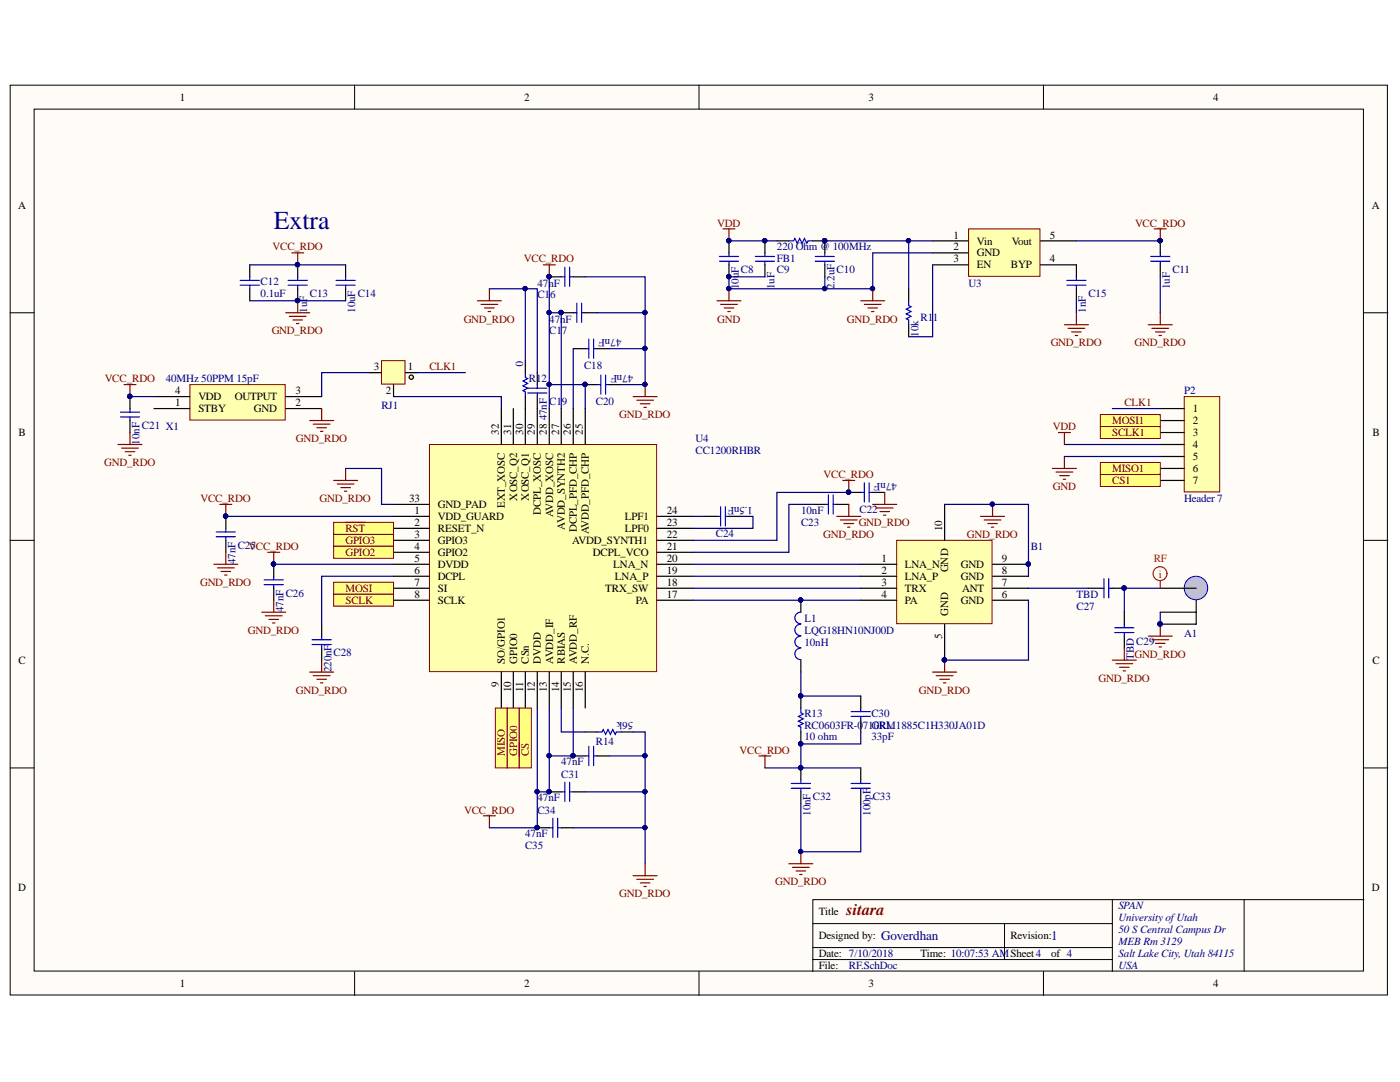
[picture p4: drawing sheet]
<svg xmlns="http://www.w3.org/2000/svg" width="279mm" height="216mm" viewBox="0 0 279 216" stroke-linecap="round" stroke-linejoin="round" font-family="sans-serif">
<defs><g id="words">
<text font-size="5.2" fill="#000080" x="54.6" y="45.8">Extra</text>
<text font-size="3.2" fill="#800000" x="168.9" y="182.7">sitara</text>
<g font-size="2.6" fill="#000080">
<text x="175.9" y="187.6">Goverdhan</text>
<text x="209.8" y="187.6">1</text>
</g>
<g font-size="2.2">
<text x="35.9" y="20.1">1</text>
<text x="104.6" y="20.1">2</text>
<text x="173.3" y="20.1">3</text>
<text x="242.1" y="20.1">4</text>
<text x="3.6" y="41.6">A</text>
<text x="273.8" y="41.6">A</text>
<text x="190.3" y="47.6">1</text>
<text x="209.5" y="47.6">5</text>
<text x="190.3" y="50">2</text>
<text x="190.3" y="52.3">3</text>
<text x="195" y="48.8">Vin</text>
<text x="195" y="51.2">GND</text>
<text x="195" y="53.5">EN</text>
<text x="201.7" y="53.5">BYP</text>
<text x="201.9" y="48.8">Vout</text>
<text x="209.5" y="52.3">4</text>
<text x="74.6" y="73.9">3</text>
<text x="81.4" y="73.9">1</text>
<text x="34.9" y="81.1">1</text>
<text x="34.9" y="78.6">4</text>
<text x="39.6" y="82.3">STBY</text>
<text x="39.6" y="79.8">VDD</text>
<text x="46.9" y="79.8">OUTPUT</text>
<text x="50.7" y="82.3">GND</text>
<text x="59" y="81.1">2</text>
<text x="59" y="78.6">3</text>
<text x="77" y="78.6">2</text>
<text x="238" y="82.3">1</text>
<text x="3.7" y="87">B</text>
<text x="99.6" y="86.8" transform="rotate(-90 99.6 86.8)">32</text>
<text x="102" y="86.8" transform="rotate(-90 102 86.8)">31</text>
<text x="104.4" y="86.8" transform="rotate(-90 104.4 86.8)">30</text>
<text x="106.7" y="86.8" transform="rotate(-90 106.7 86.8)">29</text>
<text x="109.1" y="86.8" transform="rotate(-90 109.1 86.8)">28</text>
<text x="111.6" y="86.8" transform="rotate(-90 111.6 86.8)">27</text>
<text x="113.9" y="86.8" transform="rotate(-90 113.9 86.8)">26</text>
<text x="116.3" y="86.8" transform="rotate(-90 116.3 86.8)">25</text>
<text x="238" y="84.7">2</text>
<text x="238" y="87">3</text>
<text x="238" y="89.4">4</text>
<text x="273.9" y="87">B</text>
<text x="238" y="91.8">5</text>
<text x="238" y="94.2">6</text>
<text x="81.6" y="100.2">33</text>
<text x="87.4" y="101.4">GND_PAD</text>
<text x="100.7" y="101.4" transform="rotate(-90 100.7 101.4)">EXT_XOSC</text>
<text x="103.2" y="99.9" transform="rotate(-90 103.2 99.9)">XOSC_Q2</text>
<text x="105.6" y="99.9" transform="rotate(-90 105.6 99.9)">XOSC_Q1</text>
<text x="238" y="96.6">7</text>
<text x="82.7" y="102.6">1</text>
<text x="82.7" y="104.9">2</text>
<text x="82.7" y="107.3">3</text>
<text x="87.4" y="103.8">VDD_GUARD</text>
<text x="87.4" y="106.1">RESET_N</text>
<text x="107.9" y="102.7" transform="rotate(-90 107.9 102.7)">DCPL_XOSC</text>
<text x="110.4" y="103.2" transform="rotate(-90 110.4 103.2)">AVDD_XOSC</text>
<text x="112.8" y="105.7" transform="rotate(-90 112.8 105.7)">AVDD_SYNTH2</text>
<text x="115.1" y="106.2" transform="rotate(-90 115.1 106.2)">DCPL_PFD_CHP</text>
<text x="117.5" y="106.6" transform="rotate(-90 117.5 106.6)">AVDD_PFD_CHP</text>
<text x="124.7" y="106.1">LPF0</text>
<text x="124.7" y="103.8">LPF1</text>
<text x="133.1" y="107.3">22</text>
<text x="133.1" y="104.9">23</text>
<text x="133.1" y="102.6">24</text>
<text x="188" y="105.9" transform="rotate(-90 188 105.9)">10</text>
<text x="82.7" y="109.8">4</text>
<text x="82.7" y="112.1">5</text>
<text x="87.4" y="108.6">GPIO3</text>
<text x="87.4" y="110.9">GPIO2</text>
<text x="87.4" y="113.3">DVDD</text>
<text x="114.2" y="108.6">AVDD_SYNTH1</text>
<text x="118.3" y="110.9">DCPL_VCO</text>
<text x="122.4" y="113.3">LNA_N</text>
<text x="133.1" y="112.1">20</text>
<text x="133.1" y="109.8">21</text>
<text x="175.9" y="112.1">1</text>
<text x="180.6" y="113.3">LNA_N</text>
<text x="191.8" y="113.3">GND</text>
<text x="200" y="112.1">9</text>
<text x="82.7" y="114.5">6</text>
<text x="82.7" y="116.9">7</text>
<text x="82.7" y="119.3">8</text>
<text x="87.4" y="115.7">DCPL</text>
<text x="87.4" y="118.1">SI</text>
<text x="120.8" y="118.1">TRX_SW</text>
<text x="122.7" y="115.7">LNA_P</text>
<text x="133.1" y="119.3">17</text>
<text x="133.1" y="116.9">18</text>
<text x="133.1" y="114.5">19</text>
<text x="175.9" y="114.5">2</text>
<text x="175.9" y="116.9">3</text>
<text x="175.9" y="119.3">4</text>
<text x="180.6" y="115.7">LNA_P</text>
<text x="180.6" y="118.1">TRX</text>
<text x="189.2" y="114.2" transform="rotate(-90 189.2 114.2)">GND</text>
<text x="191.8" y="115.7">GND</text>
<text x="192" y="118.1">ANT</text>
<text x="200" y="119.3">6</text>
<text x="200" y="116.9">7</text>
<text x="200" y="114.5">8</text>
<text x="87.4" y="120.5">SCLK</text>
<text x="126.9" y="120.5">PA</text>
<text x="180.6" y="120.5">PA</text>
<text x="189.2" y="122.9" transform="rotate(-90 189.2 122.9)">GND</text>
<text x="191.8" y="120.5">GND</text>
<text x="188" y="127.5" transform="rotate(-90 188 127.5)">5</text>
<text x="3.7" y="132.4">C</text>
<text x="99.6" y="137.1" transform="rotate(-90 99.6 137.1)">9</text>
<text x="100.7" y="132.4" transform="rotate(-90 100.7 132.4)">SO/GPIO1</text>
<text x="103.2" y="132.4" transform="rotate(-90 103.2 132.4)">GPIO0</text>
<text x="105.6" y="132.4" transform="rotate(-90 105.6 132.4)">CSn</text>
<text x="107.9" y="132.4" transform="rotate(-90 107.9 132.4)">DVDD</text>
<text x="110.4" y="132.4" transform="rotate(-90 110.4 132.4)">AVDD_IF</text>
<text x="112.8" y="132.4" transform="rotate(-90 112.8 132.4)">RBIAS</text>
<text x="115.1" y="132.4" transform="rotate(-90 115.1 132.4)">AVDD_RF</text>
<text x="117.5" y="132.4" transform="rotate(-90 117.5 132.4)">N.C.</text>
<text x="273.9" y="132.4">C</text>
<text x="102" y="138.2" transform="rotate(-90 102 138.2)">10</text>
<text x="104.4" y="138.1" transform="rotate(-90 104.4 138.1)">11</text>
<text x="106.7" y="138.2" transform="rotate(-90 106.7 138.2)">12</text>
<text x="109.1" y="138.2" transform="rotate(-90 109.1 138.2)">13</text>
<text x="111.6" y="138.2" transform="rotate(-90 111.6 138.2)">14</text>
<text x="113.9" y="138.2" transform="rotate(-90 113.9 138.2)">15</text>
<text x="116.3" y="138.2" transform="rotate(-90 116.3 138.2)">16</text>
<text x="3.6" y="177.8">D</text>
<text x="273.8" y="177.8">D</text>
<text x="163.4" y="182.7">Title</text>
<text x="163.4" y="187.4">Designed by:</text>
<text x="163.4" y="191">Date: 7/10/2018</text>
<text x="183.7" y="191">Time: 10:07:53 AMSheet4</text>
<text x="201.7" y="187.4">Revision:</text>
<text x="209.8" y="191">of 4</text>
<text x="35.9" y="196.9">1</text>
<text x="104.6" y="196.9">2</text>
<text x="163.4" y="193.4">File:</text>
<text x="173.3" y="196.9">3</text>
<text x="242.1" y="196.9">4</text>
</g>
<g font-size="2.2" fill="#800000">
<text x="143.1" y="45.2">VDD</text>
<text x="226.5" y="45.2">VCC_RDO</text>
<text x="54.4" y="50">VCC_RDO</text>
<text x="104.5" y="52.3">VCC_RDO</text>
<text x="92.5" y="64.4">GND_RDO</text>
<text x="143.1" y="64.4">GND</text>
<text x="169" y="64.4">GND_RDO</text>
<text x="54.2" y="66.7">GND_RDO</text>
<text x="209.7" y="69.1">GND_RDO</text>
<text x="226.4" y="69.1">GND_RDO</text>
<text x="20.9" y="76.3">VCC_RDO</text>
<text x="85.7" y="73.9">CLK1</text>
<text x="123.6" y="83.5">GND_RDO</text>
<text x="224.4" y="81.1">CLK1</text>
<text x="59" y="88.2">GND_RDO</text>
<text x="210.1" y="85.8">VDD</text>
<text x="222" y="84.7">MOSI1</text>
<text x="222" y="87">SCLK1</text>
<text x="20.8" y="93">GND_RDO</text>
<text x="164.4" y="95.4">VCC_RDO</text>
<text x="222" y="94.2">MISO1</text>
<text x="40" y="100.2">VCC_RDO</text>
<text x="63.8" y="100.2">GND_RDO</text>
<text x="210.1" y="97.8">GND</text>
<text x="222" y="96.6">CS1</text>
<text x="68.9" y="106.1">RST</text>
<text x="164.3" y="107.3">GND_RDO</text>
<text x="171.4" y="104.9">GND_RDO</text>
<text x="192.9" y="107.3">GND_RDO</text>
<text x="49.6" y="109.8">V</text>
<text x="68.9" y="108.6">GPIO3</text>
<text x="68.9" y="110.9">GPIO2</text>
<text x="39.9" y="116.9">GND_RDO</text>
<text x="68.9" y="118.1">MOSI</text>
<text x="68.9" y="120.5">SCLK</text>
<text x="49.5" y="126.5">GND_RDO</text>
<text x="226.4" y="131.2">GND_RDO</text>
<text x="219.2" y="136.1">GND_RDO</text>
<text x="59" y="138.4">GND_RDO</text>
<text x="183.4" y="138.4">GND_RDO</text>
<text x="100.7" y="150.9" transform="rotate(-90 100.7 150.9)">MISO</text>
<text x="103.2" y="150.9" transform="rotate(-90 103.2 150.9)">GPIO0</text>
<text x="105.6" y="150.9" transform="rotate(-90 105.6 150.9)">CS</text>
<text x="147.6" y="150.4">VCC_RDO</text>
<text x="92.6" y="162.4">VCC_RDO</text>
<text x="123.6" y="179">GND_RDO</text>
<text x="154.7" y="176.7">GND_RDO</text>
</g>
<g font-size="2.2" fill="#000080">
<text x="155" y="50">220 Ohm @ 100MHz</text>
<text x="155" y="52.3">FB1</text>
<text x="52" y="56.9">C12</text>
<text x="52" y="59.3">0.1uF</text>
<text x="61.8" y="59.3">C13</text>
<text x="71.4" y="59.3">C14</text>
<text x="107.3" y="57.2">47nF</text>
<text x="107.3" y="59.5">C16</text>
<text x="147.4" y="57.6" transform="rotate(-90 147.4 57.6)">10uF</text>
<text x="147.9" y="54.5">C8</text>
<text x="154.5" y="57.6" transform="rotate(-90 154.5 57.6)">1uF</text>
<text x="155" y="54.5">C9</text>
<text x="166.6" y="57.6" transform="rotate(-90 166.6 57.6)">2.2uF</text>
<text x="167" y="54.5">C10</text>
<text x="193.3" y="57.2">U3</text>
<text x="217.2" y="59.3">C15</text>
<text x="233.5" y="57.6" transform="rotate(-90 233.5 57.6)">1uF</text>
<text x="234" y="54.5">C11</text>
<text x="61.3" y="62.4" transform="rotate(-90 61.3 62.4)">1uF</text>
<text x="70.9" y="62.4" transform="rotate(-90 70.9 62.4)">10uF</text>
<text x="109.6" y="64.4">47nF</text>
<text x="183.7" y="64.1">R1</text>
<text x="186.2" y="64.1">1</text>
<text x="216.7" y="62.4" transform="rotate(-90 216.7 62.4)">1nF</text>
<text x="102.9" y="72" transform="rotate(90 102.9 72)">0</text>
<text x="109.6" y="66.7">C17</text>
<text x="124" y="67.7" transform="rotate(-180 124 67.7)">47nF</text>
<text x="183.3" y="67.1" transform="rotate(-90 183.3 67.1)">10k</text>
<text x="33.1" y="76.3">40MHz 50PPM 15pF</text>
<text x="105.6" y="76.3">R12</text>
<text x="116.6" y="73.7">C18</text>
<text x="126.4" y="74.8" transform="rotate(-180 126.4 74.8)">47nF</text>
<text x="76.1" y="81.5">RJ1</text>
<text x="109.1" y="83.9" transform="rotate(-90 109.1 83.9)">47nF</text>
<text x="109.6" y="80.8">C19</text>
<text x="118.9" y="80.8">C20</text>
<text x="236.3" y="78.6">P2</text>
<text x="27.8" y="88.7" transform="rotate(-90 27.8 88.7)">10nF</text>
<text x="28.3" y="85.6">C21 X1</text>
<text x="138.8" y="88.2">U4</text>
<text x="138.8" y="90.7">CC1200RHBR</text>
<text x="150.2" y="101.1" transform="rotate(-180 150.2 101.1)">1.5nF</text>
<text x="179" y="96.3" transform="rotate(-180 179 96.3)">47nF</text>
<text x="236.3" y="100.2">Header 7</text>
<text x="142.9" y="107.1">C24</text>
<text x="159.9" y="102.6">10nF</text>
<text x="159.9" y="104.9">C23</text>
<text x="171.5" y="102.3">C22</text>
<text x="47" y="112.6" transform="rotate(-90 47 112.6)">47nF</text>
<text x="47.5" y="109.5">C25CC_RDO</text>
<text x="205.7" y="109.8">B1</text>
<text x="57" y="119.1">C26</text>
<text x="214.8" y="119.3">TBD</text>
<text x="56.6" y="122.2" transform="rotate(-90 56.6 122.2)">47nF</text>
<text x="160.5" y="124.1">L1</text>
<text x="214.8" y="121.7">C27</text>
<text x="66.6" y="131">C28</text>
<text x="160.5" y="128.9">10nH</text>
<text x="160.5" y="126.5">LQG18HN10NJ00D</text>
<text x="226.3" y="131.8" transform="rotate(-90 226.3 131.8)">TBD</text>
<text x="226.8" y="128.6">C29</text>
<text x="236.3" y="127.2">A1</text>
<text x="66.1" y="134.1" transform="rotate(-90 66.1 134.1)">220nF</text>
<text x="160.5" y="143">R13</text>
<text x="173.9" y="143">C30</text>
<text x="118.9" y="148.7">R14</text>
<text x="126.4" y="144.1" transform="rotate(-180 126.4 144.1)">56k</text>
<text x="160.5" y="147.7">10 ohm</text>
<text x="160.5" y="145.4">RC0603FR-0710RL</text>
<text x="173.9" y="147.7">33pF</text>
<text x="173.9" y="145.4">GRM1885C1H330JA01D</text>
<text x="112" y="152.7">47nF</text>
<text x="112" y="155.2">C31</text>
<text x="107.3" y="159.9">47nF</text>
<text x="162.2" y="159.7">C32</text>
<text x="174.2" y="159.7">C33</text>
<text x="104.8" y="167.1">47nF</text>
<text x="107.3" y="162.4">C34</text>
<text x="161.7" y="162.8" transform="rotate(-90 161.7 162.8)">10nF</text>
<text x="173.7" y="162.8" transform="rotate(-90 173.7 162.8)">100pF</text>
<text x="104.8" y="169.5">C35</text>
<text x="223.2" y="181.5">SPAN</text>
<text x="223.2" y="183.8">University ofUtah</text>
<text x="223.2" y="186.2">50 S Central Campus Dr</text>
<text x="223.2" y="188.6">MEB Rm 3129</text>
<text x="223.2" y="191">Salt Lake City, Utah 84115</text>
<text x="169.4" y="193.4">RF.SchDoc</text>
<text x="223.2" y="193.4">USA</text>
</g>
<g font-size="2.2" fill="#f00">
<text x="230.2" y="112.1">RF</text>
<text x="231.3" y="115.3">i</text>
</g>
</g></defs>
<g fill="#fffcf8" stroke="#000" stroke-width=".2">
<path d="M2 17h274.9v181.5h-274.9z"/>
<path d="M6.8 21.8h265.3v172h-265.3z"/>
</g>
<g fill="none" stroke="#000" stroke-width=".2">
<path d="M70.8 17v4.8M139.5 17v4.8M208.2 17v4.8M2 62.4h4.8M272.2 62.4h4.8M2 107.8h4.8M272.2 107.8h4.8M2 153.2h4.8M272.2 153.2h4.8M222 179.5v14.4M248.3 179.5h-86.1v14.4M272.2 179.5h-23.9v14.4"/>
<path d="M70.8 193.9v4.7M139.5 193.9v4.7M162.2 184.3h59.8M162.2 191.5h59.8M162.2 189.1h59.8M200.5 184.3v7.2M208.2 193.9v4.7"/>
</g>
<path d="M85.7 88.7h45.3v45.3h-45.3z" fill="#ffffb0" stroke="#800000" stroke-width=".2"/>
<g fill="none" stroke="#000" stroke-width=".24">
<path d="M109.6 55.2h2.4M114.4 55.2h2.4M112 62.4h2.4M114.4 69.6h2.4M116.8 76.7h2.4M116.8 62.4h2.4M119.2 69.6h2.4M121.6 76.7h2.4M100.1 81.5v7.2M102.4 81.5v7.2M104.8 81.5v7.2M107.2 81.5v7.2"/>
<path d="M109.6 81.5v7.2M112 81.5v7.2M114.4 81.5v7.2M116.8 81.5v7.2M169.4 98.3h2.4M174.2 98.3h2.4M45.1 103v2.4M45.1 107.8v2.4M54.6 112.6v2.4M54.6 117.4v2.4M78.5 100.6h7.2M78.5 103h7.2"/>
<path d="M78.5 105.4h7.2M78.5 107.8h7.2M78.5 110.2h7.2M78.5 112.6h7.2M78.5 115h7.2M78.5 117.4h7.2M78.5 119.8h7.2M131.1 103h7.2M131.1 105.4h7.2M131.1 107.8h7.2M131.1 110.2h7.2M131.1 112.6h7.2"/>
<path d="M131.1 115h7.2M131.1 117.4h7.2M131.1 119.8h7.2M140.7 103h2.4M145.5 103h2.4M162.2 100.6h2.4M167 100.6h2.4M64.2 124.5v2.4M64.2 129.3v2.4M100.1 134.1v7.2M102.4 134.1v7.2M104.8 134.1v7.2"/>
<path d="M107.2 134.1v7.2M109.6 134.1v7.2M112 134.1v7.2M114.4 134.1v7.2M116.8 134.1v7.2M109.6 158h2.4M114.4 158h2.4M114.4 150.8h2.4M116.8 146.1h2.4M119.2 150.8h2.4M124 146.1h2.4M107.2 165.2h2.4"/>
<path d="M112 165.2h2.4"/>
</g>
<g fill="none" stroke="#800000" stroke-width=".24">
<path d="M108.4 52.8h2.4M109.6 52.8v2.4M230.4 45.7h2.4M231.6 45.7v2.4M126.4 79.1h4.7M127.1 79.9h3.3M128.7 76.7v2.4M66.6 95.9h4.8M67.3 96.6h3.3M68 97.3h1.9M68.7 98h.5M69 93.5v2.4"/>
<path d="M127.8 80.6h1.9M128.5 81.3h.5M168.2 95.9h2.4M169.4 95.9v2.4M176.6 98.3v2.3M42.7 112.6h4.8M43.4 113.3h3.3M43.9 100.6h2.4M44.1 114h1.9M44.8 114.7h.5M45.1 100.6v2.4M45.1 110.2v2.4"/>
<path d="M53.4 110.2h2.4M54.6 110.2v2.4M54.6 119.8v2.4M167 103h4.8M167.7 103.8h3.4M168.4 104.5h1.9M169.2 105.2h.4M169.4 100.6v2.4M174.2 100.6h4.8M174.9 101.4h3.3M175.6 102.1h1.9M176.3 102.8h.5"/>
<path d="M52.2 122.2h4.8M53 122.9h3.3M53.7 123.6h1.9M54.4 124.3h.5M61.8 134.1h4.8M62.5 134.8h3.4M63.2 135.5h1.9M64 136.3h.4M64.2 131.7v2.4M96.5 162.8h2.4M97.7 162.8v2.4"/>
</g>
<g fill="#000080" stroke="#000080" stroke-width=".2">
<circle cx="231.5" cy="48" r=".43"/>
<circle cx="45" cy="103" r=".43"/>
<circle cx="54.6" cy="112.5" r=".43"/>
<circle cx="107.2" cy="165.1" r=".43"/>
<circle cx="109.6" cy="158" r=".43"/>
<circle cx="114.4" cy="150.8" r=".43"/>
<circle cx="169.3" cy="98.2" r=".43"/>
<circle cx="116.7" cy="76.7" r=".43"/>
<circle cx="112" cy="62.4" r=".43"/>
<circle cx="109.6" cy="55.2" r=".43"/>
<circle cx="128.7" cy="76.7" r=".43"/>
</g>
<g fill="none" stroke="#00f" stroke-width=".24">
<path d="M112 55.2h.7M112.7 53.3v3.8M113.7 53.3v3.8M113.7 55.2h.7M114.4 62.4h.7M115.1 60.5v3.8M116.1 60.5v3.8M116.1 62.4h.7M116.8 69.6h.7M117.5 67.7v3.8M118.5 67.7v3.8M118.5 69.6h.7"/>
<path d="M119.2 76.7h.7M119.9 74.8v3.9M120.9 74.8v3.9M120.9 76.7h.7M165.3 98.7v3.9M166.3 98.7v3.9M171.8 98.3h.7M172.5 96.3v3.9M173.5 96.3v3.9M173.5 98.3h.7M43.2 106.1h3.8M43.2 107.1h3.8"/>
<path d="M45.1 105.4v.7M45.1 107.1v.7M52.7 115.7h3.8M52.7 116.7h3.8M54.6 115v.7M54.6 116.7v.7M143.1 103h.7M143.8 101.1v3.8M144.8 101.1v3.8M144.8 103h.7M164.6 100.6h.7M166.3 100.6h.7"/>
<path d="M62.3 127.7h3.8M62.3 128.6h3.8M64.2 126.9v.8M64.2 128.6v.7M112 158h.7M112.7 156.1v3.8M113.7 156.1v3.8M113.7 158h.7M116.8 150.8h.7M117.5 148.9v3.8M118.5 148.9v3.8M118.5 150.8h.7"/>
<path d="M119.2 146.1h.9l.3-.5 .5 .9 .4-.9 .5 .9 .5-.9 .5 .9 .2-.4h1M109.6 165.2h.7M110.3 163.3v3.8M111.3 163.3v3.8M111.3 165.2h.7"/>
</g>
<circle cx="238.7" cy="117.3" r="2.34" fill="#c0c0c0" stroke="#00f" stroke-width=".2"/>
<g fill="none" stroke="#000" stroke-width=".24">
<path d="M69 52.8v2.4M69 57.6v2.4M145.5 48.1v2.4M145.5 52.8v2.4M152.7 48.1v2.4M152.7 52.8v2.4M155 48.1h2.4M162.2 48.1h2.4v2.4M164.6 52.8v2.4M181.3 57.6v2.4M214.8 52.8v2.4M214.8 57.6v2.4"/>
<path d="M231.6 48.1v2.4M231.6 52.8v2.4M104.8 72v2.4M104.8 79.1v2.4M107.2 74.4v2.3M107.2 79.1v2.4M181.3 64.8v2.4M231.6 117.4h7.1M238.7 119.8v4.7h-7.1M231.6 122.2h7.1"/>
</g>
<g fill="#000080" stroke="#000080" stroke-width=".2">
<circle cx="231.5" cy="124.5" r=".43"/>
<circle cx="145.4" cy="48" r=".43"/>
<circle cx="59.4" cy="52.8" r=".43"/>
<circle cx="59.4" cy="60" r=".43"/>
<circle cx="174.1" cy="57.6" r=".43"/>
<circle cx="145.4" cy="57.6" r=".43"/>
<circle cx="145.4" cy="55.2" r=".43"/>
<circle cx="152.6" cy="48" r=".43"/>
<circle cx="164.6" cy="48" r=".43"/>
<circle cx="231.5" cy="48" r=".43"/>
</g>
<g fill="none" stroke="#800000" stroke-width=".24">
<path d="M58.2 50.5h2.4M59.4 50.5v2.3M97.7 57.6v2.4M144.3 45.7h2.4M145.5 45.7v2.4M145.5 57.6v2.4M174.2 57.6v2.4M57 62.4h4.8M57.7 63.1h3.4M58.5 63.8h1.9M59.2 64.6h.5M59.4 60v2.4"/>
<path d="M95.3 60h4.8M96 60.7h3.3M96.7 61.4h1.9M97.4 62.2h.5M143.1 60h4.8M143.8 60.7h3.4M144.5 61.4h1.9M145.2 62.2h.5M171.8 60h4.8M172.5 60.7h3.3M173.2 61.4h1.9M173.9 62.2h.5"/>
<path d="M212.4 64.8h4.8M213.1 65.5h3.4M213.9 66.2h1.9M214.6 66.9h.5M214.8 62.4v2.4M229.2 64.8h4.7M229.9 65.5h3.3M230.6 66.2h1.9M231.3 66.9h.5M231.6 62.4v2.4M229.2 126.9h4.7M229.9 127.7h3.3"/>
<path d="M230.6 128.4h1.9M231.3 129.1h.5M231.6 124.5v2.4"/>
</g>
<g fill="none" stroke="#00f" stroke-width=".24">
<path d="M67.1 56h3.8M67.1 56.9h3.8M69 55.2v.8M69 56.9v.7M143.6 51.2h3.8M143.6 52.1h3.8M145.5 50.5v.7M145.5 52.1v.7M150.7 51.2h3.9M150.7 52.1h3.9M152.7 50.5v.7M152.7 52.1v.7"/>
<path d="M157.4 48.1h1l.2-.5 .5 .9 .5-.9 .5 .9 .4-.9 .5 .9 .3-.4h.9M162.7 51.2h3.8M162.7 52.1h3.8M164.6 50.5v.7M164.6 52.1v.7M212.9 56h3.8M212.9 56.9h3.8M214.8 55.2v.8M214.8 56.9v.7M229.6 51.2h3.9M229.6 52.1h3.9M231.6 50.5v.7"/>
<path d="M231.6 52.1v.7M104.8 74.4v.9l.5 .3-.9 .4 .9 .5-.9 .5 .9 .5-.9 .4 .4 .3v.9M105.3 77.5h3.8M105.3 78.4h3.8M107.2 76.7v.8M107.2 78.4v.7M181.3 60v1l.5 .2-.9 .5 .9 .5-.9 .4 .9 .5-.9 .5 .4 .2v1"/>
</g>
<path d="M193.3 45.7h14.3v9.4h-14.3z" fill="#ffffb0" stroke="#800000" stroke-width=".2"/>
<path d="M186.1 48.1h7.2M186.1 50.5h7.2M186.1 52.8h7.2M207.6 48.1h7.2M207.6 52.8h7.2" fill="none" stroke="#000" stroke-width=".24"/>
<path d="M179 107.8h19v16.7h-19z" fill="#ffffb0" stroke="#800000" stroke-width=".2"/>
<path d="M171.8 112.6h7.2M171.8 115h7.2M171.8 117.4h7.2M171.8 119.8h7.2M188.5 100.6v7.2M198.1 112.6h7.2M198.1 115h7.2M198.1 117.4h7.2M198.1 119.8h7.2M217.2 117.4h2.4M222 117.4h2.4M188.5 124.5v7.2" fill="none" stroke="#000" stroke-width=".24"/>
<g fill="#000080" stroke="#000080" stroke-width=".2">
<circle cx="188.5" cy="131.7" r=".43"/>
<circle cx="205.2" cy="112.5" r=".43"/>
<circle cx="224.3" cy="117.3" r=".43"/>
<circle cx="198" cy="100.6" r=".43"/>
</g>
<path d="M219.6 117.4h.7M220.3 115.5v3.8M221.3 115.5v3.8M221.3 117.4h.7" fill="none" stroke="#00f" stroke-width=".24"/>
<path d="M195.7 103h4.8M196.4 103.8h3.4M197.1 104.5h1.9M197.8 105.2h.5M198.1 100.6v2.4M186.1 134.1h4.8M186.8 134.8h3.4M187.6 135.5h1.9M188.3 136.3h.5M188.5 131.7v2.4" fill="none" stroke="#800000" stroke-width=".24"/>
<path d="M37.9 76.7h19v7.1h-19z" fill="#ffffb0" stroke="#800000" stroke-width=".2"/>
<g fill="none" stroke="#000" stroke-width=".24">
<path d="M49.8 52.8v2.4M49.8 57.6v2.4M59.4 52.8v2.4M59.4 57.6v2.4M25.9 79.1v2.4M30.7 79.1h7.2M57 79.1h7.2M25.9 83.9v2.4M30.7 81.5h7.2M57 81.5h7.2M159.8 119.8v2.4M159.8 131.7v2.4"/>
<path d="M159.8 138.9v2.4M171.8 138.9v2.4M224.4 122.2v2.3M224.4 126.9v2.4M159.8 146.1v2.3M159.8 153.2v2.4M159.8 158v2.4M171.8 143.7v2.4M171.8 153.2v2.4M171.8 158v2.4"/>
</g>
<g fill="none" stroke="#800000" stroke-width=".24">
<path d="M24.7 76.7h2.4M25.9 76.7v2.4M23.5 88.7h4.8M24.3 89.4h3.3M25 90.1h1.9M25.7 90.8h.5M25.9 86.3v2.4M61.8 83.9h4.8M62.5 84.6h3.4M63.2 85.4h1.9M64 86.1h.4M64.2 81.5v2.4"/>
<path d="M222 131.7h4.8M222.7 132.4h3.4M223.4 133.2h1.9M224.1 133.9h.5M224.4 129.3v2.4M151.5 150.8h2.4M152.7 150.8v2.4M126.4 174.7h4.7M127.1 175.5h3.3M127.8 176.2h1.9M128.5 176.9h.5M128.7 172.3v2.4"/>
<path d="M157.4 172.3h4.8M158.2 173.1h3.3M158.9 173.8h1.9M159.6 174.5h.5M159.8 170v2.3"/>
</g>
<g fill="#000080" stroke="#000080" stroke-width=".2">
<circle cx="25.9" cy="79.1" r=".43"/>
<circle cx="159.8" cy="119.7" r=".43"/>
<circle cx="159.8" cy="148.4" r=".43"/>
<circle cx="159.8" cy="138.8" r=".43"/>
<circle cx="159.8" cy="169.9" r=".43"/>
<circle cx="159.8" cy="153.2" r=".43"/>
<circle cx="59.4" cy="60" r=".43"/>
<circle cx="59.4" cy="52.8" r=".43"/>
</g>
<g fill="none" stroke="#00f" stroke-width=".24">
<path d="M47.9 56h3.9M47.9 56.9h3.9M49.8 55.2v.8M49.8 56.9v.7M57.5 56h3.8M57.5 56.9h3.8M59.4 55.2v.8M59.4 56.9v.7M24 82.2h3.9M24 83.2h3.9M25.9 81.5v.7M25.9 83.2v.7"/>
<path d="M159.8 129.3a1.15 1.15 0 0 0-1.2 1.2 1.15 1.15 0 0 0 1.2 1.1M159.8 126.9a1.15 1.15 0 0 0-1.2 1.2 1.15 1.15 0 0 0 1.2 1.1M159.8 124.5a1.15 1.15 0 0 0-1.2 1.2 1.15 1.15 0 0 0 1.2 1.1M159.8 122.2a1.15 1.15 0 0 0-1.2 1.1 1.15 1.15 0 0 0 1.2 1.2M222.5 125.3h3.8M222.5 126.2h3.8M224.4 124.5v.8M224.4 126.2v.7M157.9 156.3h3.8M157.9 157.3h3.8M159.8 141.3v.9l.5 .3-.9 .5 .9 .4-.9 .5 .9 .5-.9 .5 .4 .2v1M159.8 155.6v.7"/>
<path d="M159.8 157.3v.7M169.9 142h3.8M169.9 143h3.8M169.9 156.3h3.8M169.9 157.3h3.8M171.8 141.3v.7M171.8 143v.7M171.8 155.6v.7M171.8 157.3v.7"/>
</g>
<g fill="none" stroke="#f00" stroke-width=".24">
<path d="M231.6 115.9v1.5"/>
<circle cx="231.5" cy="114.5" r="1.39"/>
</g>
<path d="M76.1 72h4.7v4.7h-4.7z" fill="#ffffb0" stroke="#800000" stroke-width=".2"/>
<path d="M73.8 74.4h2.3M78.5 76.7v2.4M80.9 74.4h2.4" fill="none" stroke="#000" stroke-width=".24"/>
<circle cx="82.1" cy="75.3" r=".43" fill="#ffff80" stroke="#000" stroke-width=".24"/>
<path d="M236.3 79.1h7.1v19.1h-7.1z" fill="#ffffb0" stroke="#800000" stroke-width=".2"/>
<path d="M231.6 81.5h4.7M231.6 83.9h4.7M231.6 86.3h4.7M231.6 88.7h4.7M231.6 91.1h4.7M231.6 93.5h4.7M231.6 95.9h4.7" fill="none" stroke="#000" stroke-width=".24"/>
<path d="M219.6 94.7h12v2.4h-12z" fill-rule="evenodd" fill="#ffff80" stroke="#800000" stroke-width=".2"/>
<path d="M222 94.7h3.7" fill="none" stroke="#800000" stroke-width=".24"/>
<g fill="#ffff80" stroke="#800000" stroke-width=".2">
<path d="M219.6 92.3h12v2.4h-12z" fill-rule="evenodd"/>
<path d="M219.6 82.7h12v2.4h-12z" fill-rule="evenodd"/>
<path d="M219.6 85.1h12v2.4h-12z" fill-rule="evenodd"/>
</g>
<path d="M210 93.5h4.8M210.8 94.2h3.3M211.2 86.3h2.4M211.5 94.9h1.9M212.2 95.6h.5M212.4 86.3v2.4M212.4 91.1v2.4" fill="none" stroke="#800000" stroke-width=".24"/>
<g fill="#ffff80" stroke="#800000" stroke-width=".2">
<path d="M66.6 106.6h11.9v2.4h-11.9z" fill-rule="evenodd"/>
<path d="M66.6 109h11.9v2.4h-11.9z" fill-rule="evenodd"/>
<path d="M98.9 141.3h2.4v11.9h-2.4z" fill-rule="evenodd"/>
<path d="M101.3 141.3h2.3v11.9h-2.3z" fill-rule="evenodd"/>
<path d="M103.6 141.3h2.4v11.9h-2.4z" fill-rule="evenodd"/>
</g>
<path d="M103.6 148.2v2.6" fill="none" stroke="#800000" stroke-width=".24"/>
<path d="M66.6 104.2h11.9v2.4h-11.9z" fill-rule="evenodd" fill="#ffff80" stroke="#800000" stroke-width=".2"/>
<path d="M69 104.2h3.9" fill="none" stroke="#800000" stroke-width=".24"/>
<g fill="none" stroke="#000080" stroke-width=".24">
<path d="M49.8 52.8h19.2M97.7 57.6h9.5v16.8M104.8 57.6v14.4M109.6 55.2v26.3M116.8 55.2h11.9v7.2M145.5 48.1h9.5M152.7 55.2h-7.2v2.4h19.1M164.6 48.1h21.5M181.3 48.1v9.5M186.1 50.5h-11.9v7.1h-9.6v-2.4M186.1 52.8v14.4h-4.8M214.8 48.1h16.8"/>
<path d="M231.6 55.2v7.2M25.9 79.1h4.8M49.8 60h19.2M73.8 74.4h-9.6v4.7M78.5 79.1h21.6v2.4M83.3 74.4h9.6M109.6 76.7h7.2v4.8M109.6 62.4h2.4v19.1M114.4 69.6v11.9M119.2 62.4h9.5v7.2M121.6 69.6h7.1v7.1h-4.7M214.8 60v2.4"/>
<path d="M69 93.5h7.1v7.1h2.4M169.4 98.3h-14.4v9.5h-16.7M212.4 91.1h19.2M212.4 88.7h19.2M222 81.5h9.6M45.1 103h33.4M54.6 112.6h23.9M78.5 115h-14.3v9.5M138.3 119.8h33.5M138.3 103h2.4M138.3 112.6h33.5M138.3 117.4h33.5"/>
<path d="M138.3 115h33.5M147.9 103h2.4v2.4h-12M162.2 100.6h-4.8v9.6h-19.1M188.5 100.6h16.8v14.4M205.3 119.8v11.9h-16.8M205.3 117.4h11.9M231.6 117.4h-7.2v4.8M159.8 134.1v4.8h12M231.6 122.2v2.3M107.2 141.3v23.9h-9.5M109.6 141.3v16.7h-2.4M112 141.3v4.8h4.8"/>
<path d="M114.4 141.3v9.5h-4.8M116.8 158h11.9M121.6 150.8h7.1M126.4 146.1h2.3v26.2M152.7 153.2h7.1M171.8 146.1v2.3h-12v4.8h12M114.4 165.2h14.3M159.8 160.4v9.6h12v-9.6"/>
</g>
<g fill="#000080" stroke="#000080" stroke-width=".2">
<circle cx="45" cy="103" r=".43"/>
<circle cx="54.6" cy="112.5" r=".43"/>
<circle cx="109.6" cy="150.8" r=".43"/>
<circle cx="109.6" cy="158" r=".43"/>
<circle cx="107.2" cy="158" r=".43"/>
<circle cx="128.7" cy="150.8" r=".43"/>
<circle cx="128.7" cy="158" r=".43"/>
<circle cx="128.7" cy="165.1" r=".43"/>
<circle cx="114.4" cy="150.8" r=".43"/>
<circle cx="107.2" cy="165.1" r=".43"/>
<circle cx="116.7" cy="76.7" r=".43"/>
<circle cx="109.6" cy="76.7" r=".43"/>
<circle cx="109.6" cy="55.2" r=".43"/>
<circle cx="109.6" cy="62.4" r=".43"/>
<circle cx="112" cy="62.4" r=".43"/>
<circle cx="128.7" cy="69.5" r=".43"/>
<circle cx="128.7" cy="76.7" r=".43"/>
<circle cx="128.7" cy="62.4" r=".43"/>
<circle cx="169.3" cy="98.2" r=".43"/>
<circle cx="231.5" cy="124.5" r=".43"/>
<circle cx="104.8" cy="57.6" r=".43"/>
<circle cx="59.4" cy="60" r=".43"/>
<circle cx="59.4" cy="52.8" r=".43"/>
<circle cx="231.5" cy="48" r=".43"/>
<circle cx="164.6" cy="48" r=".43"/>
<circle cx="181.3" cy="48" r=".43"/>
<circle cx="164.6" cy="57.6" r=".43"/>
<circle cx="174.1" cy="57.6" r=".43"/>
<circle cx="152.6" cy="48" r=".43"/>
<circle cx="145.4" cy="48" r=".43"/>
<circle cx="159.8" cy="119.7" r=".43"/>
<circle cx="188.5" cy="131.7" r=".43"/>
<circle cx="198" cy="100.6" r=".43"/>
<circle cx="205.2" cy="112.5" r=".43"/>
<circle cx="25.9" cy="79.1" r=".43"/>
<circle cx="224.3" cy="117.3" r=".43"/>
<circle cx="159.8" cy="138.8" r=".43"/>
<circle cx="159.8" cy="153.2" r=".43"/>
<circle cx="159.8" cy="148.4" r=".43"/>
<circle cx="159.8" cy="169.9" r=".43"/>
<circle cx="145.4" cy="55.2" r=".43"/>
<circle cx="145.4" cy="57.6" r=".43"/>
</g>
<g fill="#ffff80" stroke="#800000" stroke-width=".2">
<path d="M66.6 118.6h11.9v2.4h-11.9z" fill-rule="evenodd"/>
<path d="M66.6 116.2h11.9v2.4h-11.9z" fill-rule="evenodd"/>
</g>
<use href="#words"/>
</svg>
